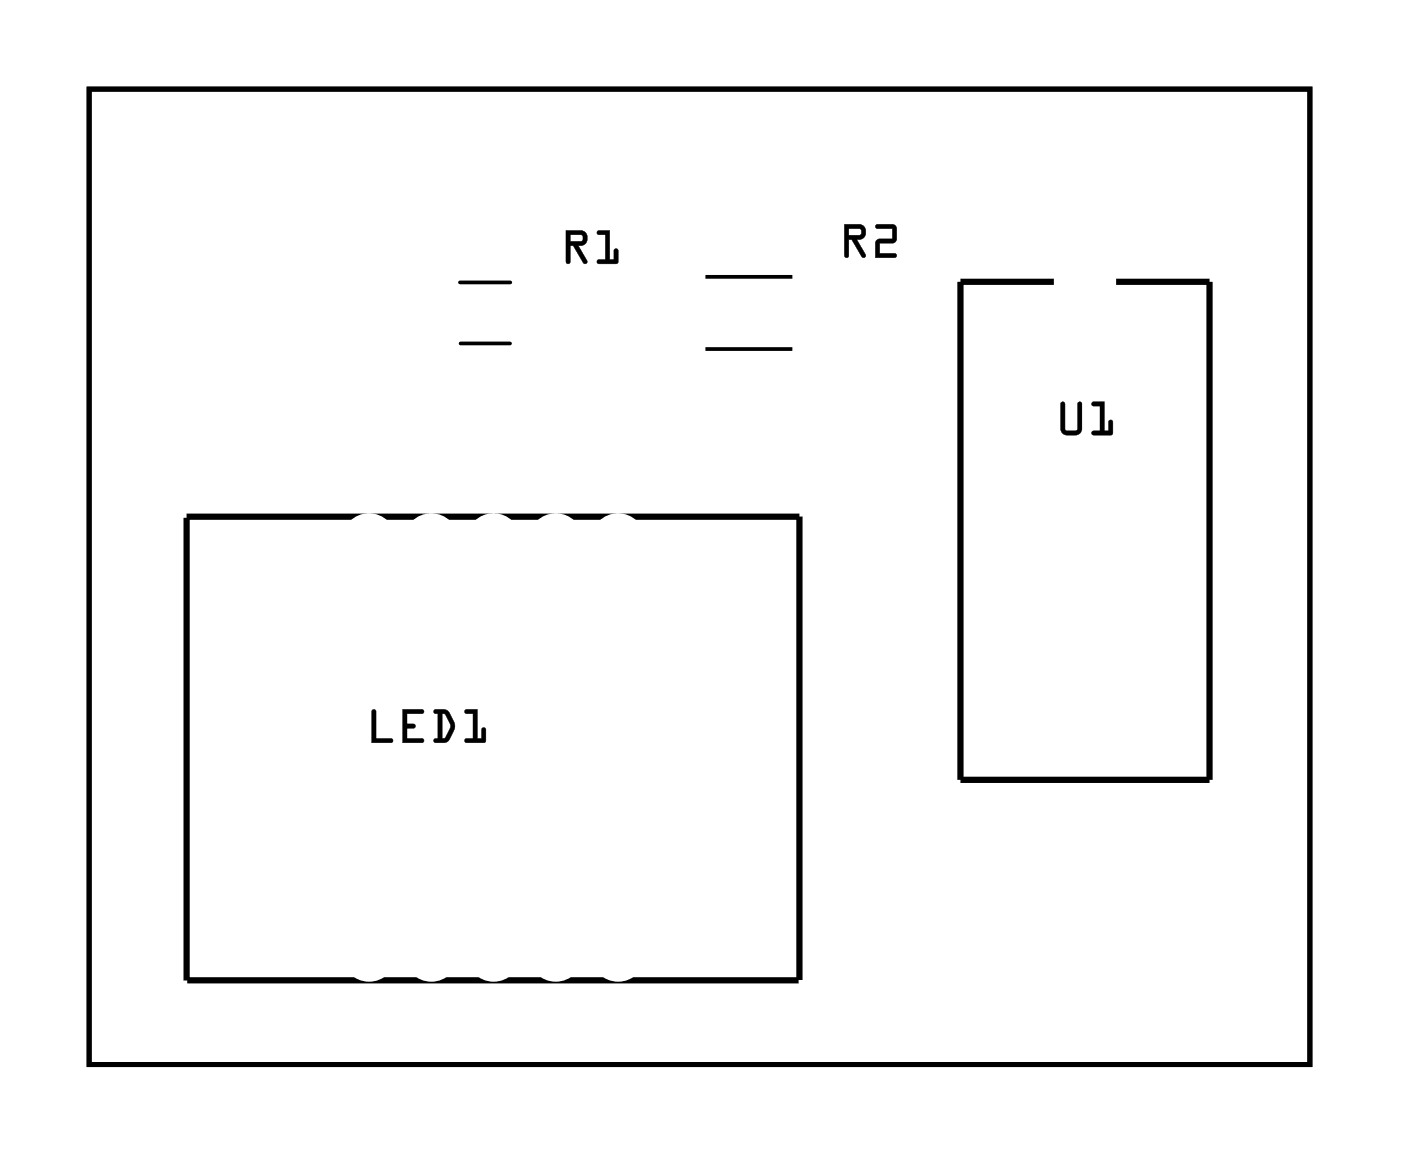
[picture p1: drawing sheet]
<svg xmlns="http://www.w3.org/2000/svg" width="57mm" height="47mm" viewBox="0 0 57 47" stroke-linecap="round" stroke-linejoin="round" font-family="sans-serif">
<path d="M3.6 3.6h49.8v39.8h-49.8z" fill="none" stroke="#000" stroke-width=".2"/>
<g fill="#000">
<path d="M27.3 11.2h.9v3.1h-.9zM32.9 11.2h.9v3.1h-.9z"/>
<path d="M3.6 3.6h49.8v39.8h-49.8zM3.6 3.6v39.8h49.8v-39.8z"/>
<path d="M23.1 9.4h.6a.32 .32 0 0 1 .3 .4 .32 .32 0 0 1-.4 .2l.4 .6a.11 .11 0 0 1-.1 .2 .1 .1 0 0 1-.1-.1l-.4-.7h-.1v.7a.1 .1 0 0 1-.1 .1 .1 .1 0 0 1-.1-.1zM23.1 9.4v1.3h.1l.1-.7h.1l.4 .7h.1l-.3-.7h.2l.1-.1v-.4zM23.3 9.6v.2h.5v-.2zM23.3 9.6h.4l.1 .2-.5 .1zM24.4 9.4h.5v1.2h.1v-.4l.2-.1v.1v.6l-.9-.1 .1-.1h.3v-1h-.3zM24.4 9.4v.2h.3v1h-.3v.1h.8v-.5h-.1v.4h-.2v-1.2z"/>
<path d="M23.1 9.4h.6a.31 .31 0 0 1 .3 .4 .31 .31 0 0 1-.4 .2l.3 .7-.1 .1-.4-.8h-.1v.7l-.2 .1zM23.3 9.6v.2h.5l-.1-.2zM24.4 9.4h.5v1.2h.1v-.4h.2v.6l-.8-.1v-.1h.3v-1h-.3z"/>
<path d="M34.4 9.1h.7a.32 .32 0 0 1 .2 .4 .32 .32 0 0 1-.4 .3l.4 .6a.1 .1 0 0 1 0 .1 .1 .1 0 0 1-.2 0l-.4-.7h-.1v.6a.1 .1 0 0 1-.1 .1 .1 .1 0 0 1-.1-.1zM34.4 9.2l.1 1.3h.1v-.7h.1l.5 .7h.1l-.4-.7 .2-.1 .2-.1-.1-.4zM34.6 9.3v.3h.5v-.2zM34.6 9.3h.5v.2l-.5 .1zM35.7 9.2l.7-.1 .2 .2-.1 .6h-.6v.4h.6a.1 .1 0 0 1 .1 .1 .1 .1 0 0 1-.1 .1h-.8l.1-.7 .6-.1v-.4h-.6zM35.7 9.2l.1 .1h.6v.5h-.6l-.1 .7h.9l-.1-.1-.6-.1v-.4h.6v-.7z"/>
<path d="M34.4 9.2h.7a.31 .31 0 0 1 .2 .3 .31 .31 0 0 1-.4 .3l.4 .7h-.1l-.5-.7h-.1v.6l-.1 .1zM34.6 9.3v.3l.5-.1v-.2zM35.7 9.2h.7l.2 .1-.1 .6h-.6v.4h.6v.2h-.8l.1-.7 .6-.1v-.4h-.6z"/>
<path d="M43.3 16.4h.1v1.1l.1 .1 .4-.1v-1a.1 .1 0 0 1 .1-.1 .1 .1 0 0 1 .1 .1v1.1l-.1 .1-.5 .1-.2-.1v-.2zM43.3 16.4v1.2l.1 .1h.6l.1-.2v-1.1l-.1 .1v1l-.1 .1-.5-.1v-1zM44.5 16.4h.6l-.1 1.2h.2v-.4l.1-.1 .1 .1-.1 .6-.8-.1 .1-.1h.3v-1h-.3zM44.6 16.4v.1l.3 .1v1h-.3v.1h.8v-.5h-.2v.4h-.2v-1.2z"/>
<path d="M43.3 16.4h.1v1.1l.1 .1 .5-.1v-1v-.1h.1v1.1l-.1 .2h-.6l-.1-.1zM44.6 16.4h.4v1.2h.2v-.4l.1-.1v.6h-.8l.1-.1h.3v-1h-.3z"/>
<path d="M15.2 29h.1v1.1h.7v.1v.1h-.8zM15.2 29v1.3h.8v-.2h-.7v-1.1zM16.4 28.9h.8a.1 .1 0 0 1 .1 .1 .1 .1 0 0 1-.1 .1h-.6v.4h.3a.1 .1 0 0 1 .1 .1 .1 .1 0 0 1-.1 .1h-.3v.4h.6a.1 .1 0 0 1 .1 .1 .1 .1 0 0 1-.1 .1h-.8zM16.4 28.9v1.4h.9l-.1-.2h-.6v-.4h.3v-.1l-.3-.1v-.4h.6l.1-.1zM17.7 29h.5l.4 .5-.1 .3-.2 .4-.1 .1h-.5v-.2h.2v-1h-.2zM17.7 29v.1h.2v1l-.2 .1v.1h.5l.3-.5v-.4l-.3-.4zM18 29.1v1h.1l.3-.5-.2-.4zM18 29.1l.2 .1 .2 .4-.3 .5h-.1zM19 29l.5-.1v1.2h.1v-.4h.2v.1v.5h-.9l.1-.2h.3v-1h-.3zM19 29v.1h.3v1h-.3v.2h.8v-.6h-.1v.4h-.2v-1.2z"/>
<path d="M15.2 29h.1v1.1h.7v.2h-.8zM16.4 28.9l.9 .1-.1 .1h-.6v.4h.3v.1v.1h-.3v.4h.6v.2h-.8zM17.7 29h.5a.8 .8 0 0 1 .1 1.2l-.1 .1h-.5v-.1l.2-.1v-1h-.2zM18 29.1v1h.1l.3-.5-.2-.4zM19 29l.5-.1v1.2h.1v-.4h.2v.6h-.8v-.2h.3v-1h-.3z"/>
</g>
<path d="M43 11.5h-3.8v20.3h10.1v-20.3h-3.8M7.6 21.3v18.6M7.7 21.1h24.8M7.8 40h24.6M32.6 21.2v18.7" fill="none" stroke="#000" stroke-width=".25"/>
<path d="M18.8 11.5h2M18.8 14h2M28.2 11.3h4.7M28.2 14.2h4.7" fill="none" stroke="#000" stroke-width=".15"/>
<path d="M22.1 36.7a.84 .84 0 0 1 .9-.2 .84 .84 0 0 1 .5 .8v1.7a.84 .84 0 0 1-.8 .8 .84 .84 0 0 1-.9-.8v-1.7l.1-.3zM22.2 38.1a.48 .48 0 0 0 .9 0 .48 .48 0 0 0-.9 0z" fill="#fff"/>
<g fill="none" stroke="#fff" stroke-width=".52">
<path d="M22.1 36.7a.84 .84 0 0 1 .9-.2 .84 .84 0 0 1 .5 .8v1.7a.84 .84 0 0 1-.8 .8 .84 .84 0 0 1-.9-.8v-1.7l.1-.3z"/>
<circle cx="22.7" cy="38.1" r=".48"/>
</g>
<path d="M19.5 21.4a.84 .84 0 0 1 1-.1 .84 .84 0 0 1 .5 .7v1.7a.84 .84 0 0 1-.9 .9 .84 .84 0 0 1-.8-.9v-1.7l.1-.3zM19.7 22.9a.48 .48 0 0 0 .9 0 .48 .48 0 0 0-.9 0z" fill="#fff"/>
<g fill="none" stroke="#fff" stroke-width=".52">
<path d="M19.5 21.4a.84 .84 0 0 1 1-.1 .84 .84 0 0 1 .5 .7v1.7a.84 .84 0 0 1-.9 .9 .84 .84 0 0 1-.8-.9v-1.7l.1-.3z"/>
<circle cx="20.1" cy="22.9" r=".48"/>
</g>
<path d="M22.1 21.4a.84 .84 0 0 1 .9-.1 .84 .84 0 0 1 .5 .7v1.7a.84 .84 0 0 1-.8 .9 .84 .84 0 0 1-.9-.9v-1.7l.1-.3zM22.2 22.9a.5 .5 0 0 0 1 0 .5 .5 0 0 0-1 0z" fill="#fff"/>
<g fill="none" stroke="#fff" stroke-width=".52">
<path d="M22.1 21.4a.84 .84 0 0 1 .9-.1 .84 .84 0 0 1 .5 .7v1.7a.84 .84 0 0 1-.8 .9 .84 .84 0 0 1-.9-.9v-1.7l.1-.3z"/>
<circle cx="22.7" cy="22.9" r=".48"/>
</g>
<path d="M24.6 21.4a.84 .84 0 0 1 .9-.1 .84 .84 0 0 1 .6 .7v1.7a.84 .84 0 0 1-.9 .9 .84 .84 0 0 1-.8-.9v-1.7v-.3zM24.7 22.9a.5 .5 0 0 0 1 0 .5 .5 0 0 0-1 0z" fill="#fff"/>
<g fill="none" stroke="#fff" stroke-width=".52">
<path d="M24.6 21.4a.84 .84 0 0 1 .9-.1 .84 .84 0 0 1 .6 .7v1.7a.84 .84 0 0 1-.9 .9 .84 .84 0 0 1-.8-.9v-1.7v-.3z"/>
<circle cx="25.2" cy="22.9" r=".48"/>
</g>
<path d="M17 21.4a.84 .84 0 0 1 .9-.1 .84 .84 0 0 1 .5 .7v1.7a.84 .84 0 0 1-.8 .9 .84 .84 0 0 1-.8-.9v-1.7v-.3zM17.1 22.9a.5 .5 0 0 0 1 0 .5 .5 0 0 0-1 0z" fill="#fff"/>
<g fill="none" stroke="#fff" stroke-width=".52">
<path d="M17 21.4a.84 .84 0 0 1 .9-.1 .84 .84 0 0 1 .5 .7v1.7a.84 .84 0 0 1-.8 .9 .84 .84 0 0 1-.8-.9v-1.7v-.3z"/>
<circle cx="17.6" cy="22.9" r=".48"/>
</g>
<path d="M14.5 21.4a.84 .84 0 0 1 .9-.1 .84 .84 0 0 1 .5 .7v1.7a.84 .84 0 0 1-.8 .9 .84 .84 0 0 1-.9-.9v-1.7l.1-.3zM14.6 22.9a.48 .48 0 0 0 .9 0 .48 .48 0 0 0-.9 0z" fill="#fff"/>
<g fill="none" stroke="#fff" stroke-width=".52">
<path d="M14.5 21.4a.84 .84 0 0 1 .9-.1 .84 .84 0 0 1 .5 .7v1.7a.84 .84 0 0 1-.8 .9 .84 .84 0 0 1-.9-.9v-1.7l.1-.3z"/>
<circle cx="15.1" cy="22.9" r=".48"/>
</g>
<circle cx="15.1" cy="38.1" r=".64" fill="#fff"/>
<circle cx="15.1" cy="38.1" r=".64" fill="none" stroke="#fff" stroke-width=".76" stroke-linecap="butt"/>
<circle cx="17.6" cy="38.1" r=".64" fill="#fff"/>
<circle cx="17.6" cy="38.1" r=".64" fill="none" stroke="#fff" stroke-width=".76" stroke-linecap="butt"/>
<circle cx="20.1" cy="38.1" r=".64" fill="#fff"/>
<circle cx="20.1" cy="38.1" r=".64" fill="none" stroke="#fff" stroke-width=".76" stroke-linecap="butt"/>
<circle cx="22.7" cy="38.1" r=".64" fill="#fff"/>
<circle cx="22.7" cy="38.1" r=".64" fill="none" stroke="#fff" stroke-width=".76" stroke-linecap="butt"/>
<circle cx="25.2" cy="38.1" r=".64" fill="#fff"/>
<circle cx="25.2" cy="38.1" r=".64" fill="none" stroke="#fff" stroke-width=".76" stroke-linecap="butt"/>
<circle cx="25.2" cy="22.9" r=".64" fill="#fff"/>
<circle cx="25.2" cy="22.9" r=".64" fill="none" stroke="#fff" stroke-width=".76" stroke-linecap="butt"/>
<circle cx="22.7" cy="22.9" r=".64" fill="#fff"/>
<circle cx="22.7" cy="22.9" r=".64" fill="none" stroke="#fff" stroke-width=".76" stroke-linecap="butt"/>
<circle cx="20.1" cy="22.9" r=".64" fill="#fff"/>
<circle cx="20.1" cy="22.9" r=".64" fill="none" stroke="#fff" stroke-width=".76" stroke-linecap="butt"/>
<circle cx="17.6" cy="22.9" r=".64" fill="#fff"/>
<circle cx="17.6" cy="22.9" r=".64" fill="none" stroke="#fff" stroke-width=".76" stroke-linecap="butt"/>
<circle cx="15" cy="22.9" r=".64" fill="#fff"/>
<circle cx="15" cy="22.9" r=".64" fill="none" stroke="#fff" stroke-width=".76" stroke-linecap="butt"/>
<path d="M24.6 36.7a.84 .84 0 0 1 .9-.2 .84 .84 0 0 1 .6 .8v1.7a.84 .84 0 0 1-.9 .8 .84 .84 0 0 1-.8-.8v-1.7v-.3zM24.7 38.1a.5 .5 0 0 0 1 0 .5 .5 0 0 0-1 0z" fill="#fff"/>
<g fill="none" stroke="#fff" stroke-width=".52">
<path d="M24.6 36.7a.84 .84 0 0 1 .9-.2 .84 .84 0 0 1 .6 .8v1.7a.84 .84 0 0 1-.9 .8 .84 .84 0 0 1-.8-.8v-1.7v-.3z"/>
<circle cx="25.2" cy="38.1" r=".48"/>
</g>
<path d="M19.5 36.7a.84 .84 0 0 1 1-.2 .84 .84 0 0 1 .5 .8v1.7a.84 .84 0 0 1-.9 .8 .84 .84 0 0 1-.8-.8v-1.7l.1-.3zM19.7 38.1a.48 .48 0 0 0 .9 0 .48 .48 0 0 0-.9 0z" fill="#fff"/>
<g fill="none" stroke="#fff" stroke-width=".52">
<path d="M19.5 36.7a.84 .84 0 0 1 1-.2 .84 .84 0 0 1 .5 .8v1.7a.84 .84 0 0 1-.9 .8 .84 .84 0 0 1-.8-.8v-1.7l.1-.3z"/>
<circle cx="20.1" cy="38.1" r=".48"/>
</g>
<path d="M17 36.7a.84 .84 0 0 1 .9-.2 .84 .84 0 0 1 .5 .8v1.7a.84 .84 0 0 1-.8 .8 .84 .84 0 0 1-.8-.8v-1.7v-.3zM17.1 38.1a.5 .5 0 0 0 1 0 .5 .5 0 0 0-1 0z" fill="#fff"/>
<g fill="none" stroke="#fff" stroke-width=".52">
<path d="M17 36.7a.84 .84 0 0 1 .9-.2 .84 .84 0 0 1 .5 .8v1.7a.84 .84 0 0 1-.8 .8 .84 .84 0 0 1-.8-.8v-1.7v-.3z"/>
<circle cx="17.6" cy="38.1" r=".48"/>
</g>
<path d="M14.5 36.7a.84 .84 0 0 1 .9-.2 .84 .84 0 0 1 .5 .8v1.7a.84 .84 0 0 1-.8 .8 .84 .84 0 0 1-.9-.8v-1.7l.1-.3zM14.6 38.1a.48 .48 0 0 0 .9 0 .48 .48 0 0 0-.9 0z" fill="#fff"/>
<g fill="none" stroke="#fff" stroke-width=".52">
<path d="M14.5 36.7a.84 .84 0 0 1 .9-.2 .84 .84 0 0 1 .5 .8v1.7a.84 .84 0 0 1-.8 .8 .84 .84 0 0 1-.9-.8v-1.7l.1-.3z"/>
<circle cx="15.1" cy="38.1" r=".48"/>
</g>
<path d="M39.8 12.1h1.3v1.4h-1.3z" fill="#fff"/>
<path d="M39.8 12.1h1.3v1.4h-1.3z" fill="none" stroke="#fff" stroke-width=".76" stroke-linecap="butt"/>
<circle cx="40.4" cy="12.8" r=".7" fill="#fff"/>
<circle cx="40.4" cy="12.8" r=".7" fill="none" stroke="#fff" stroke-width=".76" stroke-linecap="butt"/>
<circle cx="48.1" cy="12.8" r=".7" fill="#fff"/>
<circle cx="48.1" cy="12.8" r=".7" fill="none" stroke="#fff" stroke-width=".76" stroke-linecap="butt"/>
<circle cx="40.4" cy="15.3" r=".7" fill="#fff"/>
<circle cx="40.4" cy="15.3" r=".7" fill="none" stroke="#fff" stroke-width=".76" stroke-linecap="butt"/>
<circle cx="48.1" cy="15.3" r=".7" fill="#fff"/>
<circle cx="48.1" cy="15.3" r=".7" fill="none" stroke="#fff" stroke-width=".76" stroke-linecap="butt"/>
<circle cx="40.4" cy="17.8" r=".7" fill="#fff"/>
<circle cx="40.4" cy="17.8" r=".7" fill="none" stroke="#fff" stroke-width=".76" stroke-linecap="butt"/>
<circle cx="48.1" cy="17.8" r=".7" fill="#fff"/>
<circle cx="48.1" cy="17.8" r=".7" fill="none" stroke="#fff" stroke-width=".76" stroke-linecap="butt"/>
<circle cx="40.4" cy="20.4" r=".7" fill="#fff"/>
<circle cx="40.4" cy="20.4" r=".7" fill="none" stroke="#fff" stroke-width=".76" stroke-linecap="butt"/>
<circle cx="48.1" cy="20.4" r=".7" fill="#fff"/>
<circle cx="48.1" cy="20.4" r=".7" fill="none" stroke="#fff" stroke-width=".76" stroke-linecap="butt"/>
<circle cx="40.4" cy="22.9" r=".7" fill="#fff"/>
<circle cx="40.4" cy="22.9" r=".7" fill="none" stroke="#fff" stroke-width=".76" stroke-linecap="butt"/>
<circle cx="48.1" cy="22.9" r=".7" fill="#fff"/>
<circle cx="48.1" cy="22.9" r=".7" fill="none" stroke="#fff" stroke-width=".76" stroke-linecap="butt"/>
<circle cx="40.4" cy="25.5" r=".7" fill="#fff"/>
<circle cx="40.4" cy="25.5" r=".7" fill="none" stroke="#fff" stroke-width=".76" stroke-linecap="butt"/>
<circle cx="48.1" cy="25.5" r=".7" fill="#fff"/>
<circle cx="48.1" cy="25.5" r=".7" fill="none" stroke="#fff" stroke-width=".76" stroke-linecap="butt"/>
<circle cx="40.4" cy="28" r=".7" fill="#fff"/>
<circle cx="40.4" cy="28" r=".7" fill="none" stroke="#fff" stroke-width=".76" stroke-linecap="butt"/>
<circle cx="48.1" cy="28" r=".7" fill="#fff"/>
<circle cx="48.1" cy="28" r=".7" fill="none" stroke="#fff" stroke-width=".76" stroke-linecap="butt"/>
<circle cx="40.4" cy="30.5" r=".7" fill="#fff"/>
<circle cx="40.4" cy="30.5" r=".7" fill="none" stroke="#fff" stroke-width=".76" stroke-linecap="butt"/>
<circle cx="48.1" cy="30.5" r=".7" fill="#fff"/>
<circle cx="48.1" cy="30.5" r=".7" fill="none" stroke="#fff" stroke-width=".76" stroke-linecap="butt"/>
<circle cx="11.8" cy="34.3" r=".35" fill="#fff"/>
<circle cx="11.8" cy="34.3" r=".35" fill="none" stroke="#fff" stroke-width=".55"/>
<path d="M16.7 11.4h1.8v2.7h-1.8z" fill="#fff"/>
<path d="M16.7 11.4h1.8v2.7h-1.8z" fill="none" stroke="#fff" stroke-width=".25"/>
<path d="M21.1 11.4h1.8v2.7h-1.8z" fill="#fff"/>
<path d="M21.1 11.4h1.8v2.7h-1.8z" fill="none" stroke="#fff" stroke-width=".25"/>
<path d="M26.8 11.2h1.8v3.2h-1.8z" fill="#fff"/>
<path d="M26.8 11.2h1.8v3.2h-1.8z" fill="none" stroke="#fff" stroke-width=".25"/>
<path d="M32.4 11.2h1.8v3.2h-1.8z" fill="#fff"/>
<path d="M32.4 11.2h1.8v3.2h-1.8z" fill="none" stroke="#fff" stroke-width=".25"/>
</svg>
